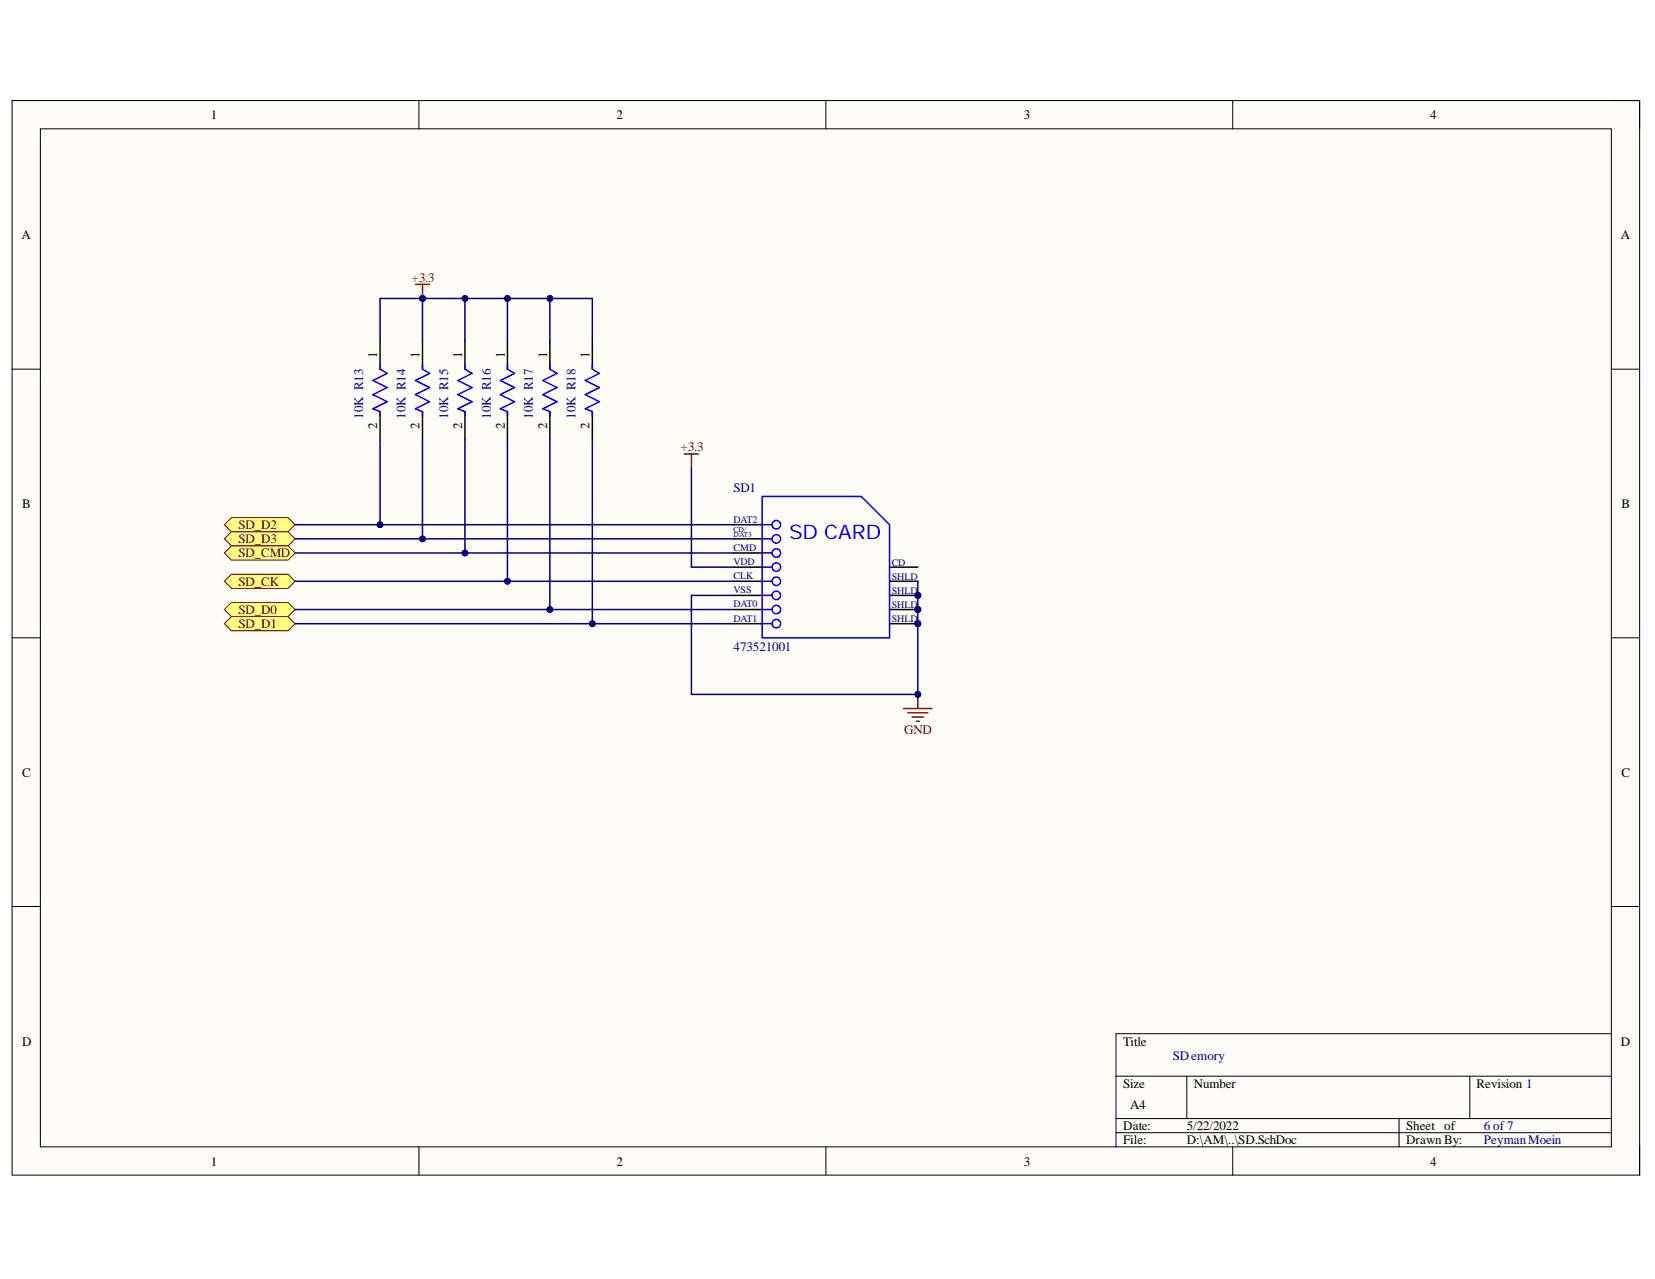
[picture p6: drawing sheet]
<svg xmlns="http://www.w3.org/2000/svg" width="279mm" height="216mm" viewBox="0 0 279 216" stroke-linecap="round" stroke-linejoin="round" font-family="sans-serif">
<defs><g id="words">
<text font-size="3.4" fill="#00f" x="133.2" y="91">SD CARD</text>
<g font-size="2.2">
<text x="35.6" y="20.1">1</text>
<text x="104.1" y="20.1">2</text>
<text x="172.9" y="20.1">3</text>
<text x="241.4" y="20.1">4</text>
<text x="3.6" y="40.4">A</text>
<text x="273.6" y="40.4">A</text>
<text x="63.7" y="60.4" transform="rotate(-90 63.7 60.4)">1</text>
<text x="70.8" y="60.4" transform="rotate(-90 70.8 60.4)">1</text>
<text x="78" y="60.4" transform="rotate(-90 78 60.4)">1</text>
<text x="85.2" y="60.4" transform="rotate(-90 85.2 60.4)">1</text>
<text x="92.4" y="60.4" transform="rotate(-90 92.4 60.4)">1</text>
<text x="99.5" y="60.4" transform="rotate(-90 99.5 60.4)">1</text>
<text x="63.7" y="72.4" transform="rotate(-90 63.7 72.4)">2</text>
<text x="70.8" y="72.4" transform="rotate(-90 70.8 72.4)">2</text>
<text x="78" y="72.4" transform="rotate(-90 78 72.4)">2</text>
<text x="85.2" y="72.4" transform="rotate(-90 85.2 72.4)">2</text>
<text x="92.4" y="72.4" transform="rotate(-90 92.4 72.4)">2</text>
<text x="99.5" y="72.4" transform="rotate(-90 99.5 72.4)">2</text>
<text x="3.7" y="85.7">B</text>
<text x="273.7" y="85.7">B</text>
<text x="3.7" y="131.1">C</text>
<text x="273.7" y="131.1">C</text>
<text x="3.7" y="176.5">D</text>
<text x="189.6" y="176.5">Title</text>
<text x="273.6" y="176.5">D</text>
<text x="189.6" y="183.6">Size</text>
<text x="201.5" y="183.6">Number</text>
<text x="249.3" y="183.6">Revision 1</text>
<text x="189.6" y="190.8">Date:</text>
<text x="190.8" y="187.2">A4</text>
<text x="200.3" y="190.8">5/22/2022</text>
<text x="237.4" y="190.8">Sheet of</text>
<text x="35.6" y="196.8">1</text>
<text x="104.1" y="196.8">2</text>
<text x="172.9" y="196.8">3</text>
<text x="189.6" y="193.1">File:</text>
<text x="200.3" y="193.1">D:\AM\..\SD.SchDoc</text>
<text x="237.4" y="193.1">Drawn By:</text>
<text x="241.4" y="196.8">4</text>
</g>
<g font-size="2.2" fill="#800000">
<text x="69.5" y="47.5">+3.3</text>
<text x="114.9" y="76.2">+3.3</text>
<text x="40.2" y="89.3">SD_D2</text>
<text x="40.2" y="91.7">SD_D3</text>
<text x="40.2" y="94.1">SD_CMD</text>
<text x="40.2" y="98.9">SD_CK</text>
<text x="40.2" y="103.6">SD_D0</text>
<text x="40.2" y="106.1">SD_D1</text>
<text x="152.7" y="124">GND</text>
</g>
<g font-size="2.2" fill="#000080">
<text x="61.3" y="70.7" transform="rotate(-90 61.3 70.7)">10K R13</text>
<text x="68.5" y="70.7" transform="rotate(-90 68.5 70.7)">10K R14</text>
<text x="75.7" y="70.7" transform="rotate(-90 75.7 70.7)">10K R15</text>
<text x="82.8" y="70.7" transform="rotate(-90 82.8 70.7)">10K R16</text>
<text x="89.9" y="70.7" transform="rotate(-90 89.9 70.7)">10K R17</text>
<text x="97.1" y="70.7" transform="rotate(-90 97.1 70.7)">10K R18</text>
<text x="123.8" y="83.1">SD1</text>
<text x="123.8" y="109.9">473521001</text>
<text x="198" y="178.9">SDemory</text>
<text x="250.5" y="190.8">6 of 7</text>
<text x="250.5" y="193.1">PeymanMoein</text>
</g>
<g font-size="1.7" fill="#000080">
<text x="123.8" y="88.2">DAT2</text>
<text x="123.8" y="93">CMD</text>
<text x="123.8" y="95.4">VDD</text>
<text x="150.6" y="95.5">CD</text>
<text x="123.8" y="97.8">CLK</text>
<text x="123.8" y="100.2">VSS</text>
<text x="150.6" y="100.3">SHLD</text>
<text x="150.6" y="97.9">SHLD</text>
<text x="123.8" y="102.5">DAT0</text>
<text x="123.8" y="105">DAT1</text>
<text x="150.6" y="102.7">SHLD</text>
<text x="150.6" y="105.1">SHLD</text>
</g>
<g font-size="1.3" fill="#000080">
<text x="123.8" y="89.8">CD/</text>
<text x="123.8" y="90.7">DAT3</text>
</g>
</g></defs>
<path d="M2 17h274.8v181.4h-274.8z" fill-rule="evenodd" fill="#fffcf8"/>
<path d="M2 17h274.8v181.4h-274.8z" fill="none" stroke="#000" stroke-width=".17"/>
<path d="M6.8 21.7h265.2v171.9h-265.2z" fill-rule="evenodd" fill="#fffcf8"/>
<g fill="none" stroke="#000" stroke-width=".17">
<path d="M2 17h4.8M70.7 17v4.7M139.4 17v4.7M208.1 17v4.7M272 17h4.8v4.7M6.8 21.7h265.2v171.9h-265.2zM2 62.3h4.8M272 62.3h4.8M2 107.7h4.8M272 107.7h4.8M2 153h4.8M272 153h4.8"/>
<path d="M272 174.5h-83.6v19.1M70.7 193.6v4.8M139.4 193.6v4.8M188.4 181.7h83.6M188.4 188.8h83.6M188.4 191.2h83.6M200.4 181.7v7.1M208.1 193.6v4.8M236.2 188.8v4.8M248.1 181.7v7.1M276.8 193.6v4.8"/>
</g>
<circle cx="155" cy="102.9" r=".48" fill="#000080"/>
<circle cx="155" cy="102.9" r=".48" fill="none" stroke="#000080" stroke-width=".17"/>
<circle cx="155" cy="100.5" r=".48" fill="#000080"/>
<circle cx="155" cy="100.5" r=".48" fill="none" stroke="#000080" stroke-width=".17"/>
<circle cx="155" cy="105.3" r=".48" fill="#000080"/>
<circle cx="155" cy="105.3" r=".48" fill="none" stroke="#000080" stroke-width=".17"/>
<path d="M150.2 102.9h4.8" fill="none" stroke="#000" stroke-width=".25"/>
<circle cx="155" cy="102.9" r=".48" fill="#000080"/>
<circle cx="155" cy="102.9" r=".48" fill="none" stroke="#000080" stroke-width=".17"/>
<path d="M123.9 88.6h4.8M123.9 91h4.8M123.9 93.3h4.8M123.9 95.7h4.8M123.9 98.1h4.8M150.2 95.7h4.8M150.2 98.1h4.8M123.9 102.9h4.8M123.9 105.3h4.8M123.9 100.5h4.8M150.2 100.5h4.8" fill="none" stroke="#000" stroke-width=".25"/>
<circle cx="155" cy="100.5" r=".48" fill="#000080"/>
<circle cx="155" cy="100.5" r=".48" fill="none" stroke="#000080" stroke-width=".17"/>
<path d="M150.2 105.3h4.8" fill="none" stroke="#000" stroke-width=".25"/>
<circle cx="155" cy="105.3" r=".48" fill="#000080"/>
<circle cx="155" cy="105.3" r=".48" fill="none" stroke="#000080" stroke-width=".17"/>
<path d="M128.7 83.8h16.7l4.8 4.8v19.1h-21.5z" fill="none" stroke="#00f" stroke-width=".25"/>
<circle cx="131.1" cy="91" r=".72" fill="#fff"/>
<circle cx="131.1" cy="91" r=".72" fill="none" stroke="#00f" stroke-width=".25"/>
<circle cx="131.1" cy="93.3" r=".72" fill="#fff"/>
<circle cx="131.1" cy="93.3" r=".72" fill="none" stroke="#00f" stroke-width=".25"/>
<circle cx="131.1" cy="88.6" r=".72" fill="#fff"/>
<circle cx="131.1" cy="88.6" r=".72" fill="none" stroke="#00f" stroke-width=".25"/>
<circle cx="131.1" cy="95.7" r=".72" fill="#fff"/>
<circle cx="131.1" cy="95.7" r=".72" fill="none" stroke="#00f" stroke-width=".25"/>
<circle cx="131.1" cy="98.1" r=".72" fill="#fff"/>
<circle cx="131.1" cy="98.1" r=".72" fill="none" stroke="#00f" stroke-width=".25"/>
<circle cx="131.1" cy="102.9" r=".72" fill="#fff"/>
<circle cx="131.1" cy="102.9" r=".72" fill="none" stroke="#00f" stroke-width=".25"/>
<circle cx="131.1" cy="100.5" r=".72" fill="#fff"/>
<circle cx="131.1" cy="100.5" r=".72" fill="none" stroke="#00f" stroke-width=".25"/>
<circle cx="131.1" cy="105.3" r=".72" fill="#fff"/>
<g fill="none" stroke="#00f" stroke-width=".25">
<path d="M128.7 88.6h1.6M128.7 93.3h1.6M128.7 95.7h1.6M128.7 98.1h1.6M128.7 91h1.6M128.7 100.5h1.6M128.7 102.9h1.6M128.7 105.3h1.6"/>
<circle cx="131.1" cy="105.3" r=".72"/>
</g>
<path d="M37.9 102.9l1.2-1.2h9.5l1.2 1.2-1.2 1.2h-9.5z" fill-rule="evenodd" fill="#ffff80"/>
<path d="M37.9 102.9l1.2-1.2h9.5l1.2 1.2-1.2 1.2h-9.5z" fill="none" stroke="#800000" stroke-width=".17"/>
<path d="M39.1 104.1h9.5l1.2 1.2-1.2 1.2h-9.5l-1.2-1.2z" fill-rule="evenodd" fill="#ffff80"/>
<path d="M39.1 104.1h9.5l1.2 1.2-1.2 1.2h-9.5l-1.2-1.2z" fill="none" stroke="#800000" stroke-width=".17"/>
<path d="M37.9 88.6l1.2-1.2h9.5l1.2 1.2-1.2 1.2h-9.5z" fill-rule="evenodd" fill="#ffff80"/>
<path d="M37.9 88.6l1.2-1.2h9.5l1.2 1.2-1.2 1.2h-9.5z" fill="none" stroke="#800000" stroke-width=".17"/>
<path d="M37.9 91l1.2-1.2h9.5l1.2 1.2-1.2 1.2h-9.5z" fill-rule="evenodd" fill="#ffff80"/>
<path d="M37.9 91l1.2-1.2h9.5l1.2 1.2-1.2 1.2h-9.5z" fill="none" stroke="#800000" stroke-width=".17"/>
<path d="M37.9 98.1l1.2-1.2h9.5l1.2 1.2-1.2 1.2h-9.5z" fill-rule="evenodd" fill="#ffff80"/>
<path d="M37.9 98.1l1.2-1.2h9.5l1.2 1.2-1.2 1.2h-9.5z" fill="none" stroke="#800000" stroke-width=".17"/>
<path d="M37.9 93.3l1.2-1.1h9.5l1.2 1.1-1.2 1.2h-9.5z" fill-rule="evenodd" fill="#ffff80"/>
<path d="M37.9 93.3l1.2-1.1h9.5l1.2 1.1-1.2 1.2h-9.5z" fill="none" stroke="#800000" stroke-width=".17"/>
<path d="M152.6 119.6h4.7M155 117.2v2.4M153.3 120.3h3.3M154 121h1.9M154.7 121.8h.5" fill="none" stroke="#800000" stroke-width=".25"/>
<circle cx="155" cy="117.2" r=".48" fill="#000080"/>
<circle cx="155" cy="117.2" r=".48" fill="none" stroke="#000080" stroke-width=".17"/>
<path d="M70.1 48h2.4M71.3 48v2.4M115.5 76.6h2.4M116.7 76.6v2.4" fill="none" stroke="#800000" stroke-width=".25"/>
<circle cx="71.3" cy="50.4" r=".48" fill="#000080"/>
<circle cx="71.3" cy="50.4" r=".48" fill="none" stroke="#000080" stroke-width=".17"/>
<path d="M64.2 57.5v4.8M71.3 57.5v4.8M78.5 57.5v4.8M85.7 57.5v4.8M92.8 57.5v4.8M100 57.5v4.8M64.2 69.5v4.8M71.3 69.5v4.8M78.5 69.5v4.8M85.7 69.5v4.8M92.8 69.5v4.8M100 69.5v4.8" fill="none" stroke="#000" stroke-width=".25"/>
<path d="M64.2 61.6v.7l1.2 .7-2.4 1.2 2.4 1.2-2.4 1.2 2.4 1.2-2.4 1.2 1.2 .5v.7M71.3 61.6v.7l1.2 .7-2.4 1.2 2.4 1.2-2.4 1.2 2.4 1.2-2.4 1.2 1.2 .5v.7M78.5 61.6v.7l1.2 .7-2.4 1.2 2.4 1.2-2.4 1.2 2.4 1.2-2.4 1.2 1.2 .5v.7M85.7 61.6v.7l1.2 .7-2.4 1.2 2.4 1.2-2.4 1.2 2.4 1.2-2.4 1.2 1.2 .5v.7M92.8 61.6v.7l1.2 .7-2.4 1.2 2.4 1.2-2.4 1.2 2.4 1.2-2.4 1.2 1.2 .5v.7M100 61.6v.7l1.2 .7-2.4 1.2 2.4 1.2-2.4 1.2 2.4 1.2-2.4 1.2 1.2 .5v.7" fill="none" stroke="#00f" stroke-width=".25"/>
<path d="M155 98.1v19.1h-38.3v-16.7h7.2" fill="none" stroke="#000080" stroke-width=".25"/>
<circle cx="155" cy="117.2" r=".48" fill="#000080"/>
<circle cx="155" cy="117.2" r=".48" fill="none" stroke="#000080" stroke-width=".17"/>
<circle cx="155" cy="105.3" r=".48" fill="#000080"/>
<circle cx="155" cy="105.3" r=".48" fill="none" stroke="#000080" stroke-width=".17"/>
<circle cx="155" cy="102.9" r=".48" fill="#000080"/>
<circle cx="155" cy="102.9" r=".48" fill="none" stroke="#000080" stroke-width=".17"/>
<circle cx="155" cy="100.5" r=".48" fill="#000080"/>
<circle cx="155" cy="100.5" r=".48" fill="none" stroke="#000080" stroke-width=".17"/>
<path d="M100 74.3v31M116.7 79v16.7h7.2" fill="none" stroke="#000080" stroke-width=".25"/>
<circle cx="100" cy="105.3" r=".48" fill="#000080"/>
<circle cx="100" cy="105.3" r=".48" fill="none" stroke="#000080" stroke-width=".17"/>
<path d="M92.8 74.3v28.6" fill="none" stroke="#000080" stroke-width=".25"/>
<circle cx="92.8" cy="102.9" r=".48" fill="#000080"/>
<circle cx="92.8" cy="102.9" r=".48" fill="none" stroke="#000080" stroke-width=".17"/>
<path d="M85.7 74.3v23.8" fill="none" stroke="#000080" stroke-width=".25"/>
<circle cx="85.7" cy="98.1" r=".48" fill="#000080"/>
<circle cx="85.7" cy="98.1" r=".48" fill="none" stroke="#000080" stroke-width=".17"/>
<path d="M78.5 74.3v19" fill="none" stroke="#000080" stroke-width=".25"/>
<circle cx="78.5" cy="93.3" r=".48" fill="#000080"/>
<circle cx="78.5" cy="93.3" r=".48" fill="none" stroke="#000080" stroke-width=".17"/>
<path d="M71.3 74.3v16.7" fill="none" stroke="#000080" stroke-width=".25"/>
<circle cx="71.3" cy="91" r=".48" fill="#000080"/>
<circle cx="71.3" cy="91" r=".48" fill="none" stroke="#000080" stroke-width=".17"/>
<path d="M64.2 74.3v14.3" fill="none" stroke="#000080" stroke-width=".25"/>
<circle cx="64.2" cy="88.6" r=".48" fill="#000080"/>
<circle cx="64.2" cy="88.6" r=".48" fill="none" stroke="#000080" stroke-width=".17"/>
<path d="M71.3 50.4v7.1" fill="none" stroke="#000080" stroke-width=".25"/>
<circle cx="71.3" cy="50.4" r=".48" fill="#000080"/>
<circle cx="71.3" cy="50.4" r=".48" fill="none" stroke="#000080" stroke-width=".17"/>
<path d="M78.5 50.4v7.1" fill="none" stroke="#000080" stroke-width=".25"/>
<circle cx="78.5" cy="50.4" r=".48" fill="#000080"/>
<circle cx="78.5" cy="50.4" r=".48" fill="none" stroke="#000080" stroke-width=".17"/>
<path d="M85.7 50.4v7.1" fill="none" stroke="#000080" stroke-width=".25"/>
<circle cx="85.7" cy="50.4" r=".48" fill="#000080"/>
<circle cx="85.7" cy="50.4" r=".48" fill="none" stroke="#000080" stroke-width=".17"/>
<path d="M92.8 50.4v7.1" fill="none" stroke="#000080" stroke-width=".25"/>
<circle cx="92.8" cy="50.4" r=".48" fill="#000080"/>
<circle cx="92.8" cy="50.4" r=".48" fill="none" stroke="#000080" stroke-width=".17"/>
<path d="M64.2 57.5v-7.1h35.8v7.1" fill="none" stroke="#000080" stroke-width=".25"/>
<circle cx="71.3" cy="50.4" r=".48" fill="#000080"/>
<circle cx="71.3" cy="50.4" r=".48" fill="none" stroke="#000080" stroke-width=".17"/>
<circle cx="78.5" cy="50.4" r=".48" fill="#000080"/>
<circle cx="78.5" cy="50.4" r=".48" fill="none" stroke="#000080" stroke-width=".17"/>
<circle cx="85.7" cy="50.4" r=".48" fill="#000080"/>
<circle cx="85.7" cy="50.4" r=".48" fill="none" stroke="#000080" stroke-width=".17"/>
<circle cx="92.8" cy="50.4" r=".48" fill="#000080"/>
<circle cx="92.8" cy="50.4" r=".48" fill="none" stroke="#000080" stroke-width=".17"/>
<path d="M49.8 105.3h74.1" fill="none" stroke="#000080" stroke-width=".25"/>
<circle cx="100" cy="105.3" r=".48" fill="#000080"/>
<circle cx="100" cy="105.3" r=".48" fill="none" stroke="#000080" stroke-width=".17"/>
<path d="M49.8 102.9h74.1" fill="none" stroke="#000080" stroke-width=".25"/>
<circle cx="92.8" cy="102.9" r=".48" fill="#000080"/>
<circle cx="92.8" cy="102.9" r=".48" fill="none" stroke="#000080" stroke-width=".17"/>
<path d="M49.8 98.1h74.1" fill="none" stroke="#000080" stroke-width=".25"/>
<circle cx="85.7" cy="98.1" r=".48" fill="#000080"/>
<circle cx="85.7" cy="98.1" r=".48" fill="none" stroke="#000080" stroke-width=".17"/>
<path d="M49.8 93.3h74.1" fill="none" stroke="#000080" stroke-width=".25"/>
<circle cx="78.5" cy="93.3" r=".48" fill="#000080"/>
<circle cx="78.5" cy="93.3" r=".48" fill="none" stroke="#000080" stroke-width=".17"/>
<path d="M49.8 91h74.1" fill="none" stroke="#000080" stroke-width=".25"/>
<circle cx="71.3" cy="91" r=".48" fill="#000080"/>
<circle cx="71.3" cy="91" r=".48" fill="none" stroke="#000080" stroke-width=".17"/>
<path d="M49.8 88.6h74.1" fill="none" stroke="#000080" stroke-width=".25"/>
<circle cx="64.2" cy="88.6" r=".48" fill="#000080"/>
<circle cx="64.2" cy="88.6" r=".48" fill="none" stroke="#000080" stroke-width=".17"/>
<use href="#words"/>
</svg>
